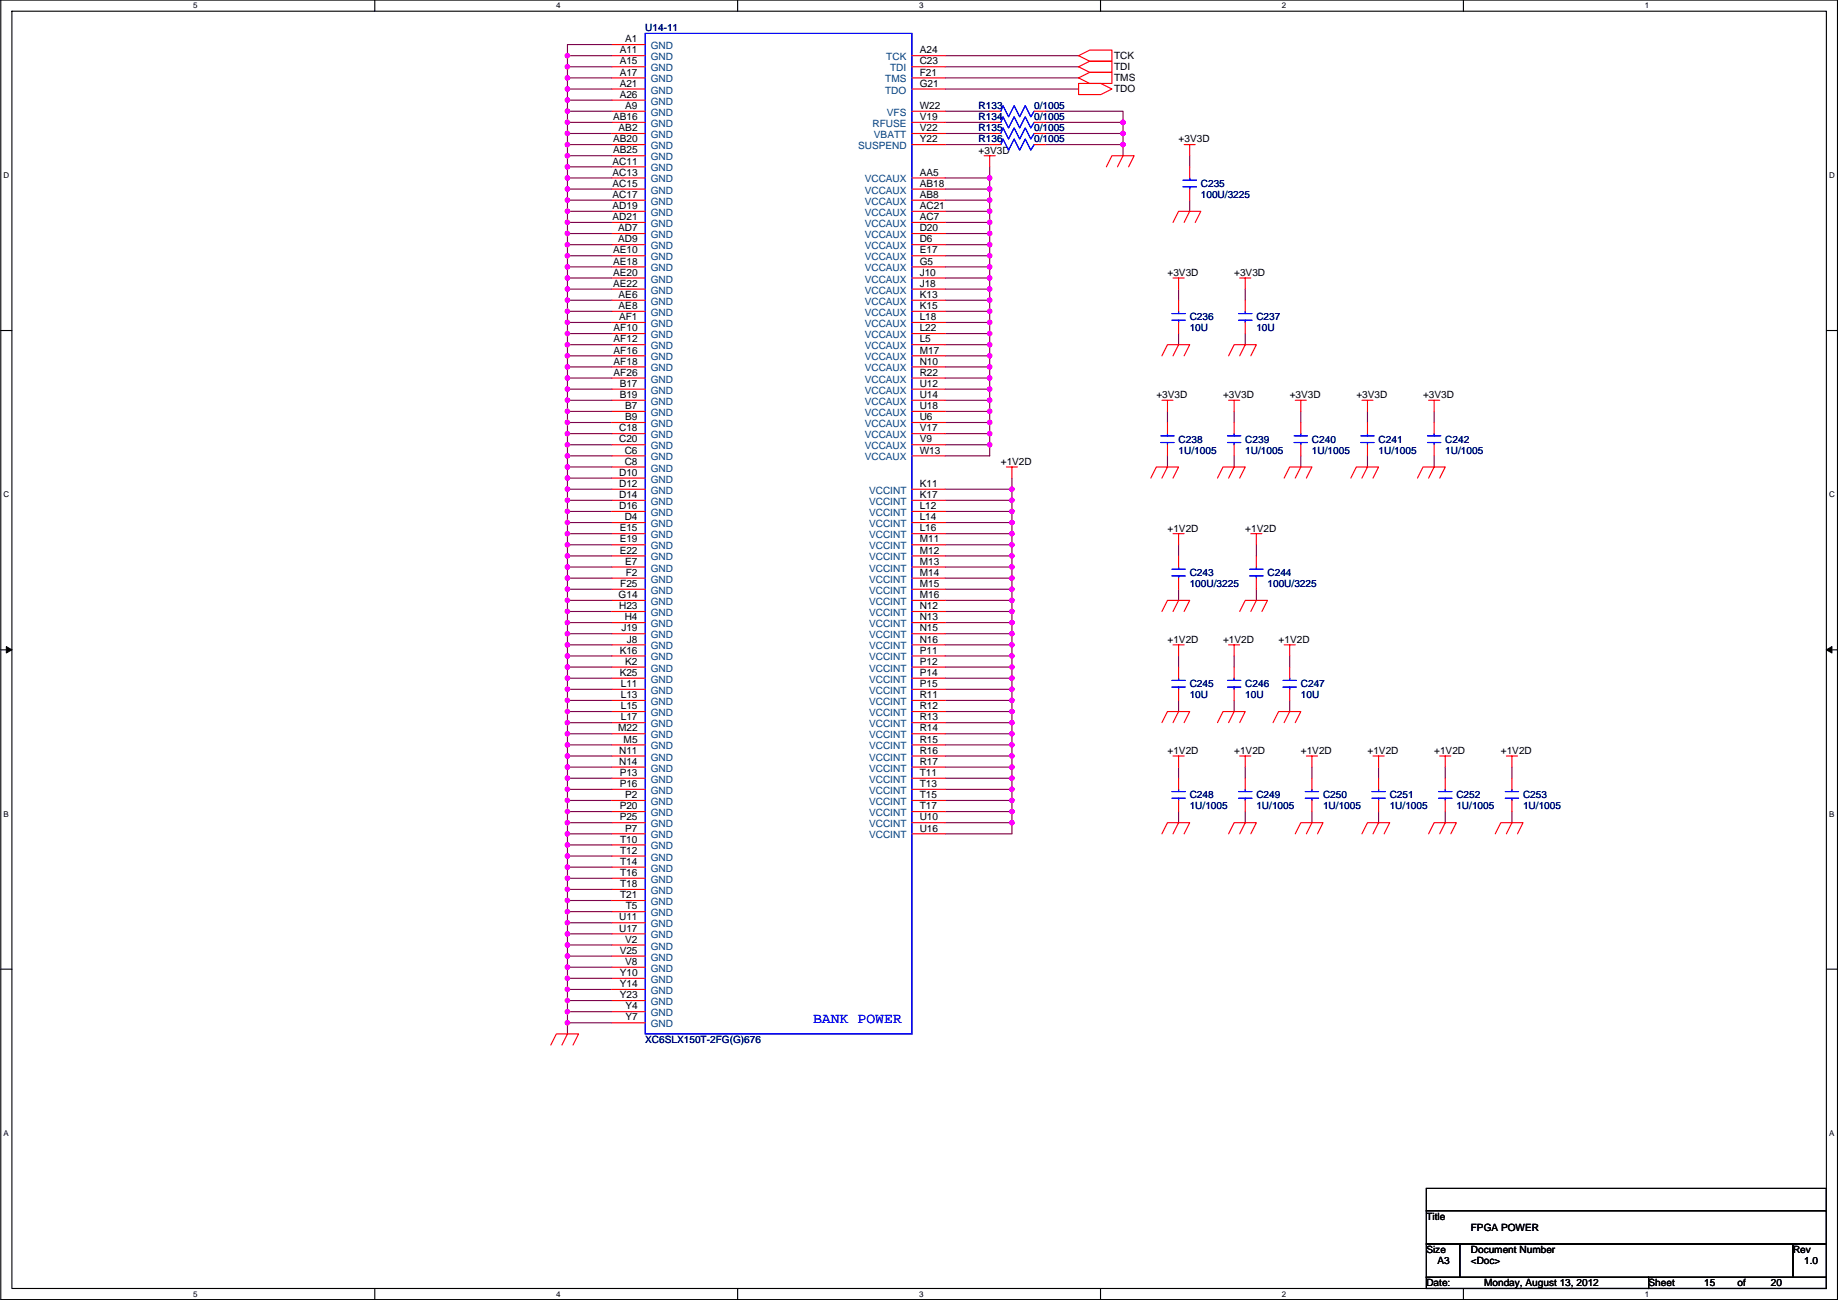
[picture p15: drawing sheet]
<svg xmlns="http://www.w3.org/2000/svg" width="420mm" height="297mm" viewBox="0 0 420 297" stroke-linecap="round" stroke-linejoin="round" font-family="sans-serif">
<defs><g id="words">
<text font-size="3.3" fill="#00f" x="185.9" y="233.8">BANK POWER</text>
<g font-size="2.3">
<text x="142.9" y="9.7">A1</text>
<text x="141.7" y="12.2">A11</text>
<text x="141.7" y="14.7">A15</text>
<text x="141.7" y="17.3">A17</text>
<text x="210.2" y="17.3">F21</text>
<text x="210.2" y="12.2">A24</text>
<text x="210.2" y="14.7">C23</text>
<text x="254.7" y="13.5">TCK</text>
<text x="254.7" y="16">TDI</text>
<text x="141.7" y="19.8">A21</text>
<text x="141.7" y="22.4">A26</text>
<text x="210.2" y="19.8">G21</text>
<text x="254.7" y="21.1">TDO</text>
<text x="254.7" y="18.6">TMS</text>
<text x="140.1" y="27.4">AB16</text>
<text x="141.4" y="30">AB2</text>
<text x="142.9" y="24.9">A9</text>
<text x="210.2" y="27.4">V19</text>
<text x="210.2" y="24.9">W22</text>
<text x="210.2" y="30">V22</text>
<text x="140.1" y="32.5">AB20</text>
<text x="140.1" y="35.1">AB25</text>
<text x="210.2" y="32.5">Y22</text>
<text x="223.7" y="35.1">+3V3D</text>
<text x="269.4" y="32.6">+3V3D</text>
<text x="140" y="37.6">AC11</text>
<text x="140" y="40.1">AC13</text>
<text x="210.2" y="40.1">AA5</text>
<text x="140" y="42.7">AC15</text>
<text x="140" y="45.2">AC17</text>
<text x="140" y="47.8">AD19</text>
<text x="210.2" y="42.7">AB18</text>
<text x="210.2" y="45.2">AB8</text>
<text x="210.2" y="47.8">AC21</text>
<text x="140" y="50.3">AD21</text>
<text x="141.3" y="52.8">AD7</text>
<text x="210.2" y="50.3">AC7</text>
<text x="210.2" y="52.8">D20</text>
<text x="140.1" y="57.9">AE10</text>
<text x="141.3" y="55.4">AD9</text>
<text x="210.2" y="55.4">D6</text>
<text x="210.2" y="57.9">E17</text>
<text x="140.1" y="60.5">AE18</text>
<text x="140.1" y="63">AE20</text>
<text x="140.1" y="65.5">AE22</text>
<text x="210.2" y="60.5">G5</text>
<text x="210.2" y="63">J10</text>
<text x="210.2" y="65.5">J18</text>
<text x="266.9" y="63">+3V3D</text>
<text x="282.1" y="63">+3V3D</text>
<text x="141.4" y="68.1">AE6</text>
<text x="141.4" y="70.6">AE8</text>
<text x="210.2" y="68.1">K13</text>
<text x="210.2" y="70.6">K15</text>
<text x="140.3" y="75.7">AF10</text>
<text x="141.5" y="73.2">AF1</text>
<text x="210.2" y="73.2">L18</text>
<text x="210.2" y="75.7">L22</text>
<text x="140.3" y="78.2">AF12</text>
<text x="140.3" y="80.8">AF16</text>
<text x="140.3" y="83.3">AF18</text>
<text x="210.2" y="78.2">L5</text>
<text x="210.2" y="80.8">M17</text>
<text x="210.2" y="83.3">N10</text>
<text x="140.3" y="85.9">AF26</text>
<text x="141.7" y="88.4">B17</text>
<text x="210.2" y="85.9">R22</text>
<text x="210.2" y="88.4">U12</text>
<text x="141.7" y="90.9">B19</text>
<text x="142.9" y="93.5">B7</text>
<text x="210.2" y="90.9">U14</text>
<text x="210.2" y="93.5">U18</text>
<text x="264.3" y="91">+3V3D</text>
<text x="279.6" y="91">+3V3D</text>
<text x="294.8" y="91">+3V3D</text>
<text x="310.1" y="91">+3V3D</text>
<text x="325.3" y="91">+3V3D</text>
<text x="141.5" y="98.6">C18</text>
<text x="141.5" y="101.1">C20</text>
<text x="142.9" y="96">B9</text>
<text x="210.2" y="96">U6</text>
<text x="210.2" y="98.6">V17</text>
<text x="210.2" y="101.1">V9</text>
<text x="142.8" y="103.6">C6</text>
<text x="142.8" y="106.2">C8</text>
<text x="210.2" y="103.6">W13</text>
<text x="228.8" y="106.2">+1V2D</text>
<text x="141.5" y="108.7">D10</text>
<text x="141.5" y="111.3">D12</text>
<text x="141.5" y="113.8">D14</text>
<text x="210.2" y="111.3">K11</text>
<text x="210.2" y="113.8">K17</text>
<text x="141.5" y="116.3">D16</text>
<text x="142.8" y="118.9">D4</text>
<text x="210.2" y="116.3">L12</text>
<text x="210.2" y="118.9">L14</text>
<text x="141.7" y="121.4">E15</text>
<text x="141.7" y="124">E19</text>
<text x="210.2" y="121.4">L16</text>
<text x="210.2" y="124">M11</text>
<text x="266.9" y="121.5">+1V2D</text>
<text x="284.7" y="121.5">+1V2D</text>
<text x="141.7" y="126.5">E22</text>
<text x="142.9" y="129">E7</text>
<text x="143.1" y="131.6">F2</text>
<text x="210.2" y="126.5">M12</text>
<text x="210.2" y="129">M13</text>
<text x="210.2" y="131.6">M14</text>
<text x="141.4" y="136.7">G14</text>
<text x="141.8" y="134.1">F25</text>
<text x="210.2" y="134.1">M15</text>
<text x="210.2" y="136.7">M16</text>
<text x="141.5" y="139.2">H23</text>
<text x="142.8" y="141.7">H4</text>
<text x="210.2" y="139.2">N12</text>
<text x="210.2" y="141.7">N13</text>
<text x="141.7" y="149.4">K16</text>
<text x="142" y="144.3">J19</text>
<text x="143.3" y="146.8">J8</text>
<text x="210.2" y="144.3">N15</text>
<text x="210.2" y="146.8">N16</text>
<text x="210.2" y="149.4">P11</text>
<text x="266.9" y="146.9">+1V2D</text>
<text x="279.6" y="146.9">+1V2D</text>
<text x="292.3" y="146.9">+1V2D</text>
<text x="141.7" y="154.4">K25</text>
<text x="142.9" y="151.9">K2</text>
<text x="210.2" y="151.9">P12</text>
<text x="210.2" y="154.4">P14</text>
<text x="141.9" y="157">L11</text>
<text x="141.9" y="159.5">L13</text>
<text x="210.2" y="157">P15</text>
<text x="210.2" y="159.5">R11</text>
<text x="141.3" y="167.1">M22</text>
<text x="141.9" y="162.1">L15</text>
<text x="141.9" y="164.6">L17</text>
<text x="210.2" y="162.1">R12</text>
<text x="210.2" y="164.6">R13</text>
<text x="210.2" y="167.1">R14</text>
<text x="141.5" y="172.2">N11</text>
<text x="142.6" y="169.7">M5</text>
<text x="210.2" y="169.7">R15</text>
<text x="210.2" y="172.2">R16</text>
<text x="266.9" y="172.3">+1V2D</text>
<text x="282.1" y="172.3">+1V2D</text>
<text x="297.4" y="172.3">+1V2D</text>
<text x="312.6" y="172.3">+1V2D</text>
<text x="327.8" y="172.3">+1V2D</text>
<text x="343.1" y="172.3">+1V2D</text>
<text x="141.5" y="174.8">N14</text>
<text x="141.7" y="177.3">P13</text>
<text x="141.7" y="179.8">P16</text>
<text x="210.2" y="174.8">R17</text>
<text x="210.2" y="177.3">T11</text>
<text x="210.2" y="179.8">T13</text>
<text x="141.7" y="184.9">P20</text>
<text x="142.9" y="182.4">P2</text>
<text x="210.2" y="182.4">T15</text>
<text x="210.2" y="184.9">T17</text>
<text x="141.7" y="187.5">P25</text>
<text x="142.9" y="190">P7</text>
<text x="210.2" y="187.5">U10</text>
<text x="210.2" y="190">U16</text>
<text x="141.8" y="192.5">T10</text>
<text x="141.8" y="195.1">T12</text>
<text x="141.8" y="197.6">T14</text>
<text x="141.8" y="200.2">T16</text>
<text x="141.8" y="202.7">T18</text>
<text x="141.8" y="205.2">T21</text>
<text x="143" y="207.8">T5</text>
<text x="141.5" y="210.3">U11</text>
<text x="141.5" y="212.9">U17</text>
<text x="142.9" y="215.4">V2</text>
<text x="141.7" y="217.9">V25</text>
<text x="142.9" y="220.5">V8</text>
<text x="141.7" y="223">Y10</text>
<text x="141.7" y="225.6">Y14</text>
<text x="141.7" y="228.1">Y23</text>
<text x="142.9" y="230.6">Y4</text>
<text x="142.9" y="233.2">Y7</text>
<text x="326.1" y="278.7">Title</text>
<text x="336.2" y="281.2">FPGA POWER</text>
<text x="326.1" y="286.3">Size</text>
<text x="336.2" y="286.3">Document Number</text>
<text x="409.9" y="286.3">Rev</text>
<text x="326.1" y="293.9">Date:</text>
<text x="328.6" y="288.8">A3</text>
<text x="336.2" y="288.8">&lt;Doc&gt;</text>
<text x="339.3" y="293.9">Monday, August 13, 2012</text>
<text x="376.9" y="293.9">Sheet</text>
<text x="389.6" y="293.9">15</text>
<text x="397.2" y="293.9">of</text>
<text x="404.8" y="293.9">20</text>
<text x="412.4" y="288.8">1.0</text>
</g>
<g font-size="2.3" fill="#000080">
<text x="147.5" y="7.2">U14-11</text>
<text x="223.7" y="24.9">R133</text>
<text x="223.7" y="27.5">R134</text>
<text x="236.4" y="24.9">0/1005</text>
<text x="236.4" y="27.5">0/1005</text>
<text x="223.7" y="30">R135</text>
<text x="223.7" y="32.6">R136</text>
<text x="236.4" y="30">0/1005</text>
<text x="236.4" y="32.6">0/1005</text>
<text x="274.5" y="42.7">C235</text>
<text x="274.5" y="45.3">100U/3225</text>
<text x="272" y="73.2">C236</text>
<text x="272" y="75.7">10U</text>
<text x="287.2" y="73.2">C237</text>
<text x="287.2" y="75.7">10U</text>
<text x="269.4" y="101.1">C238</text>
<text x="284.7" y="101.1">C239</text>
<text x="299.9" y="101.1">C240</text>
<text x="315.1" y="101.1">C241</text>
<text x="330.4" y="101.1">C242</text>
<text x="269.4" y="103.7">1U/1005</text>
<text x="284.7" y="103.7">1U/1005</text>
<text x="299.9" y="103.7">1U/1005</text>
<text x="315.1" y="103.7">1U/1005</text>
<text x="330.4" y="103.7">1U/1005</text>
<text x="272" y="131.6">C243</text>
<text x="289.7" y="131.6">C244</text>
<text x="272" y="134.2">100U/3225</text>
<text x="289.7" y="134.2">100U/3225</text>
<text x="272" y="157">C245</text>
<text x="272" y="159.6">10U</text>
<text x="284.7" y="157">C246</text>
<text x="284.7" y="159.6">10U</text>
<text x="297.4" y="157">C247</text>
<text x="297.4" y="159.6">10U</text>
<text x="272" y="182.4">C248</text>
<text x="272" y="185">1U/1005</text>
<text x="287.2" y="182.4">C249</text>
<text x="287.2" y="185">1U/1005</text>
<text x="302.4" y="182.4">C250</text>
<text x="302.4" y="185">1U/1005</text>
<text x="317.7" y="182.4">C251</text>
<text x="317.7" y="185">1U/1005</text>
<text x="332.9" y="182.4">C252</text>
<text x="332.9" y="185">1U/1005</text>
<text x="348.2" y="182.4">C253</text>
<text x="348.2" y="185">1U/1005</text>
<text x="147.5" y="238.3">XC6SLX150T-2FG(G)676</text>
</g>
<g font-size="2.3" fill="#004080">
<text x="148.8" y="11.2">GND</text>
<text x="148.8" y="13.8">GND</text>
<text x="148.8" y="16.3">GND</text>
<text x="202.6" y="13.8">TCK</text>
<text x="203.5" y="16.3">TDI</text>
<text x="148.8" y="18.8">GND</text>
<text x="148.8" y="21.4">GND</text>
<text x="148.8" y="23.9">GND</text>
<text x="202.3" y="21.4">TDO</text>
<text x="202.4" y="18.8">TMS</text>
<text x="148.8" y="26.5">GND</text>
<text x="148.8" y="29">GND</text>
<text x="199.4" y="29">RFUSE</text>
<text x="202.7" y="26.5">VFS</text>
<text x="148.8" y="31.5">GND</text>
<text x="148.8" y="34.1">GND</text>
<text x="196.1" y="34.1">SUSPEND</text>
<text x="199.8" y="31.5">VBATT</text>
<text x="148.8" y="36.6">GND</text>
<text x="148.8" y="39.2">GND</text>
<text x="148.8" y="41.7">GND</text>
<text x="197.7" y="41.7">VCCAUX</text>
<text x="148.8" y="44.2">GND</text>
<text x="148.8" y="46.8">GND</text>
<text x="197.7" y="44.2">VCCAUX</text>
<text x="197.7" y="46.8">VCCAUX</text>
<text x="148.8" y="49.3">GND</text>
<text x="148.8" y="51.9">GND</text>
<text x="197.7" y="49.3">VCCAUX</text>
<text x="197.7" y="51.9">VCCAUX</text>
<text x="148.8" y="54.4">GND</text>
<text x="148.8" y="56.9">GND</text>
<text x="148.8" y="59.5">GND</text>
<text x="197.7" y="54.4">VCCAUX</text>
<text x="197.7" y="56.9">VCCAUX</text>
<text x="197.7" y="59.5">VCCAUX</text>
<text x="148.8" y="62">GND</text>
<text x="148.8" y="64.6">GND</text>
<text x="197.7" y="62">VCCAUX</text>
<text x="197.7" y="64.6">VCCAUX</text>
<text x="148.8" y="67.1">GND</text>
<text x="148.8" y="69.6">GND</text>
<text x="197.7" y="67.1">VCCAUX</text>
<text x="197.7" y="69.6">VCCAUX</text>
<text x="148.8" y="72.2">GND</text>
<text x="148.8" y="74.7">GND</text>
<text x="148.8" y="77.3">GND</text>
<text x="197.7" y="72.2">VCCAUX</text>
<text x="197.7" y="74.7">VCCAUX</text>
<text x="197.7" y="77.3">VCCAUX</text>
<text x="148.8" y="79.8">GND</text>
<text x="148.8" y="82.3">GND</text>
<text x="197.7" y="79.8">VCCAUX</text>
<text x="197.7" y="82.3">VCCAUX</text>
<text x="148.8" y="84.9">GND</text>
<text x="148.8" y="87.4">GND</text>
<text x="148.8" y="90">GND</text>
<text x="197.7" y="84.9">VCCAUX</text>
<text x="197.7" y="87.4">VCCAUX</text>
<text x="197.7" y="90">VCCAUX</text>
<text x="148.8" y="92.5">GND</text>
<text x="148.8" y="95">GND</text>
<text x="197.7" y="92.5">VCCAUX</text>
<text x="197.7" y="95">VCCAUX</text>
<text x="148.8" y="97.6">GND</text>
<text x="148.8" y="100.1">GND</text>
<text x="197.7" y="97.6">VCCAUX</text>
<text x="197.7" y="100.1">VCCAUX</text>
<text x="148.8" y="102.7">GND</text>
<text x="148.8" y="105.2">GND</text>
<text x="148.8" y="107.7">GND</text>
<text x="197.7" y="102.7">VCCAUX</text>
<text x="197.7" y="105.2">VCCAUX</text>
<text x="148.8" y="110.3">GND</text>
<text x="148.8" y="112.8">GND</text>
<text x="198.7" y="112.8">VCCINT</text>
<text x="148.8" y="115.4">GND</text>
<text x="148.8" y="117.9">GND</text>
<text x="198.7" y="115.4">VCCINT</text>
<text x="198.7" y="117.9">VCCINT</text>
<text x="148.8" y="120.4">GND</text>
<text x="148.8" y="123">GND</text>
<text x="148.8" y="125.5">GND</text>
<text x="198.7" y="120.4">VCCINT</text>
<text x="198.7" y="123">VCCINT</text>
<text x="198.7" y="125.5">VCCINT</text>
<text x="148.8" y="128.1">GND</text>
<text x="148.8" y="130.6">GND</text>
<text x="198.7" y="128.1">VCCINT</text>
<text x="198.7" y="130.6">VCCINT</text>
<text x="148.8" y="133.1">GND</text>
<text x="148.8" y="135.7">GND</text>
<text x="198.7" y="133.1">VCCINT</text>
<text x="198.7" y="135.7">VCCINT</text>
<text x="148.8" y="138.2">GND</text>
<text x="148.8" y="140.8">GND</text>
<text x="148.8" y="143.3">GND</text>
<text x="198.7" y="138.2">VCCINT</text>
<text x="198.7" y="140.8">VCCINT</text>
<text x="198.7" y="143.3">VCCINT</text>
<text x="148.8" y="145.8">GND</text>
<text x="148.8" y="148.4">GND</text>
<text x="198.7" y="145.8">VCCINT</text>
<text x="198.7" y="148.4">VCCINT</text>
<text x="148.8" y="150.9">GND</text>
<text x="148.8" y="153.5">GND</text>
<text x="148.8" y="156">GND</text>
<text x="198.7" y="150.9">VCCINT</text>
<text x="198.7" y="153.5">VCCINT</text>
<text x="198.7" y="156">VCCINT</text>
<text x="148.8" y="158.5">GND</text>
<text x="148.8" y="161.1">GND</text>
<text x="198.7" y="158.5">VCCINT</text>
<text x="198.7" y="161.1">VCCINT</text>
<text x="148.8" y="163.6">GND</text>
<text x="148.8" y="166.2">GND</text>
<text x="198.7" y="163.6">VCCINT</text>
<text x="198.7" y="166.2">VCCINT</text>
<text x="148.8" y="168.7">GND</text>
<text x="148.8" y="171.2">GND</text>
<text x="148.8" y="173.8">GND</text>
<text x="198.7" y="168.7">VCCINT</text>
<text x="198.7" y="171.2">VCCINT</text>
<text x="198.7" y="173.8">VCCINT</text>
<text x="148.8" y="176.3">GND</text>
<text x="148.8" y="178.9">GND</text>
<text x="198.7" y="176.3">VCCINT</text>
<text x="198.7" y="178.9">VCCINT</text>
<text x="148.8" y="181.4">GND</text>
<text x="148.8" y="183.9">GND</text>
<text x="198.7" y="181.4">VCCINT</text>
<text x="198.7" y="183.9">VCCINT</text>
<text x="148.8" y="186.5">GND</text>
<text x="148.8" y="189">GND</text>
<text x="148.8" y="191.6">GND</text>
<text x="198.7" y="186.5">VCCINT</text>
<text x="198.7" y="189">VCCINT</text>
<text x="198.7" y="191.6">VCCINT</text>
<text x="148.8" y="194.1">GND</text>
<text x="148.8" y="196.6">GND</text>
<text x="148.8" y="199.2">GND</text>
<text x="148.8" y="201.7">GND</text>
<text x="148.8" y="204.3">GND</text>
<text x="148.8" y="206.8">GND</text>
<text x="148.8" y="209.3">GND</text>
<text x="148.8" y="211.9">GND</text>
<text x="148.8" y="214.4">GND</text>
<text x="148.8" y="217">GND</text>
<text x="148.8" y="219.5">GND</text>
<text x="148.8" y="222">GND</text>
<text x="148.8" y="224.6">GND</text>
<text x="148.8" y="227.1">GND</text>
<text x="148.8" y="229.7">GND</text>
<text x="148.8" y="232.2">GND</text>
<text x="148.8" y="234.7">GND</text>
</g>
<g font-size="1.8">
<text x="44.2" y="1.9">5</text>
<text x="127.1" y="1.9">4</text>
<text x="210.1" y="1.9">3</text>
<text x="293" y="1.9">2</text>
<text x="376" y="1.9">1</text>
<text x=".8" y="40.7">D</text>
<text x="418.1" y="40.7">D</text>
<text x=".8" y="113.6">C</text>
<text x="418.1" y="113.6">C</text>
<text x=".8" y="186.6">B</text>
<text x="418.1" y="186.6">B</text>
<text x=".8" y="259.5">A</text>
<text x="418.1" y="259.5">A</text>
<text x="44.2" y="296.3">5</text>
<text x="127.1" y="296.3">4</text>
<text x="210.1" y="296.3">3</text>
<text x="293" y="296.3">2</text>
<text x="376" y="296.3">1</text>
</g>
</g></defs>
<path d="M.2 0h419.8v296.9h-419.8zM2.7 2.6h414.8v291.8h-414.8z" fill="none" stroke="#000" stroke-width=".25"/>
<g fill="#fff">
<path d="M44.2 .3h1v2h-1z"/>
<path d="M44.2 294.7h1v2h-1z"/>
</g>
<path d="M85.7 0v2.6M85.7 294.4v2.5" fill="none" stroke="#000" stroke-width=".25"/>
<g fill="#fff">
<path d="M127.1 .3h1v2h-1z"/>
<path d="M127.1 294.7h1v2h-1z"/>
</g>
<path d="M168.6 0v2.6M168.6 294.4v2.5" fill="none" stroke="#000" stroke-width=".25"/>
<g fill="#fff">
<path d="M210.1 .3h1v2h-1z"/>
<path d="M210.1 294.7h1v2h-1z"/>
</g>
<path d="M251.6 0v2.6M251.6 294.4v2.5" fill="none" stroke="#000" stroke-width=".25"/>
<g fill="#fff">
<path d="M293 .3h1v2h-1z"/>
<path d="M293 294.7h1v2h-1z"/>
</g>
<path d="M334.5 0v2.6M334.5 294.4v2.5" fill="none" stroke="#000" stroke-width=".25"/>
<g fill="#fff">
<path d="M376 .3h1v2h-1z"/>
<path d="M376 294.7h1v2h-1z"/>
<path d="M.8 39h1.3v2.1h-1.3z"/>
<path d="M418.1 39h1.3v2.1h-1.3z"/>
<path d="M.8 112h1.3v2h-1.3z"/>
<path d="M418.1 112h1.3v2h-1.3z"/>
</g>
<path d="M.2 75.5h2.5M417.5 75.5h2.5" fill="none" stroke="#000" stroke-width=".25"/>
<g fill="#fff">
<path d="M.8 185h1.2v2h-1.2z"/>
<path d="M418.1 185h1.2v2h-1.2z"/>
</g>
<path d="M.2 148.5h2.5M417.5 148.5h2.5" fill="none" stroke="#000" stroke-width=".25"/>
<path d="M1.4 147.7l1.3 .8-1.3 .7zM417.5 148.5l1.3-.8v1.5z" fill="#000" stroke="#000" stroke-width=".23"/>
<g fill="#fff">
<path d="M.8 257.9h1.2v2h-1.2z"/>
<path d="M418.1 257.9h1.2v2h-1.2z"/>
</g>
<path d="M.2 221.4h2.5M417.5 221.4h2.5M326.1 271.5h91.4v5.1h-91.4zM326.1 276.6h91.4v7.6h-91.4zM326.1 291.9h50.8v2.5h-50.8zM326.1 284.2h7.6v7.7h-7.6zM333.7 284.2h76.2v7.7h-76.2zM376.9 291.9h40.6v2.5h-40.6zM409.9 284.2h7.6v7.7h-7.6z" fill="none" stroke="#000" stroke-width=".25"/>
<g fill="none" stroke="#800040" stroke-width=".25">
<path d="M129.7 12.7h10.2M129.7 15.3h10.2M129.7 17.8h10.2M129.7 12.7v223.5M139.9 10.2h-10.2v2.5M216.1 12.7h30.5M216.1 15.3h30.5M216.1 17.8h30.5M129.7 20.3h10.2M129.7 25.4h10.2M129.7 28h10.2M129.7 30.5h10.2"/>
<path d="M129.7 33h10.2M129.7 22.9h10.2M129.7 35.6h10.2M129.7 38.1h10.2M216.1 20.3h30.5M216.1 25.4h10.1M216.1 28h10.1M216.1 30.5h10.1M216.1 33h10.1M226.2 38.1v5.1M238.9 25.4h17.8v2.6M238.9 28h17.8"/>
<path d="M238.9 30.5h17.8M238.9 33h17.8M256.7 28v7.6M272 35.6v2.5M129.7 58.4h10.2M129.7 55.9h10.2M129.7 48.3h10.2M129.7 45.7h10.2M129.7 40.7h10.2M129.7 43.2h10.2M129.7 50.8h10.2M129.7 53.4h10.2"/>
<path d="M216.1 53.4h10.1v2.5M216.1 50.8h10.1v2.6M216.1 43.2h10.1v2.5M216.1 58.4h10.1M216.1 55.9h10.1M216.1 48.3h10.1M216.1 45.7h10.1M216.1 40.7h10.1M226.2 45.7v5.1M226.2 55.9v5.1M272 45.7v2.6M129.7 61h10.2"/>
<path d="M129.7 63.5h10.2M129.7 66.1h10.2M129.7 68.6h10.2M129.7 71.1h10.2M129.7 73.7h10.2M129.7 76.2h10.2M129.7 78.8h10.2M216.1 78.8h10.1v2.5M216.1 76.2h10.1v2.6M216.1 73.7h10.1v2.5M216.1 71.1h10.1v2.6M216.1 68.6h10.1v2.5"/>
<path d="M216.1 66.1h10.1v2.5M216.1 63.5h10.1v2.6M216.1 61h10.1v2.5M269.4 66.1v2.5M269.4 76.2v2.6M284.7 66.1v2.5M284.7 76.2v2.6M129.7 81.3h10.2M129.7 83.8h10.2M129.7 86.4h10.2M129.7 88.9h10.2M129.7 91.5h10.2"/>
<path d="M129.7 94h10.2M129.7 96.5h10.2M129.7 99.1h10.2M216.1 99.1h10.1v2.5M216.1 96.5h10.1v2.6M216.1 94h10.1v2.5M216.1 91.5h10.1v2.5M216.1 88.9h10.1v2.6M216.1 86.4h10.1v2.5M216.1 83.8h10.1v2.6M216.1 81.3h10.1v2.5M266.9 94v2.5"/>
<path d="M282.1 94v2.5M297.4 94v2.5M312.6 94v2.5M327.8 94v2.5M129.7 104.2h10.2M129.7 111.8h10.2M129.7 114.3h10.2M129.7 116.9h10.2M129.7 119.4h10.2M129.7 101.6h10.2M129.7 106.7h10.2M129.7 109.2h10.2"/>
<path d="M216.1 101.6h10.1v2.6h-10.1M216.1 111.8h15.2M216.1 114.3h15.2M216.1 116.9h15.2M216.1 119.4h15.2M231.3 109.2v81.3h-15.2M266.9 104.2v2.5M282.1 104.2v2.5M297.4 104.2v2.5M312.6 104.2v2.5M327.8 104.2v2.5M129.7 121.9h10.2"/>
<path d="M129.7 124.5h10.2M129.7 127h10.2M129.7 129.6h10.2M129.7 132.1h10.2M129.7 134.6h10.2M129.7 137.2h10.2M129.7 139.7h10.2M216.1 121.9h15.2M216.1 124.5h15.2M216.1 127h15.2M216.1 129.6h15.2M216.1 132.1h15.2"/>
<path d="M216.1 134.6h15.2M216.1 137.2h15.2M216.1 139.7h15.2M269.4 124.5v2.5M269.4 134.6v2.6M287.2 124.5v2.5M287.2 134.6v2.6M129.7 142.3h10.2M129.7 144.8h10.2M129.7 147.3h10.2M129.7 149.9h10.2M129.7 152.4h10.2"/>
<path d="M129.7 155h10.2M129.7 157.5h10.2M216.1 142.3h15.2M216.1 144.8h15.2M216.1 147.3h15.2M216.1 149.9h15.2M216.1 152.4h15.2M216.1 155h15.2M216.1 157.5h15.2M269.4 149.9v2.5M282.1 149.9v2.5M294.8 149.9v2.5"/>
<path d="M129.7 160h10.2M129.7 162.6h10.2M129.7 165.1h10.2M129.7 167.7h10.2M129.7 170.2h10.2M129.7 172.7h10.2M129.7 175.3h10.2M129.7 177.8h10.2M216.1 160h15.2M216.1 162.6h15.2M216.1 165.1h15.2M216.1 167.7h15.2"/>
<path d="M216.1 170.2h15.2M216.1 172.7h15.2M216.1 175.3h15.2M216.1 177.8h15.2M269.4 160v2.6M269.4 175.3v2.5M282.1 160v2.6M284.7 175.3v2.5M294.8 160v2.6M299.9 175.3v2.5M315.1 175.3v2.5M330.4 175.3v2.5"/>
<path d="M345.6 175.3v2.5M129.7 180.4h10.2M129.7 182.9h10.2M129.7 185.4h10.2M129.7 188h10.2M129.7 190.5h10.2M129.7 193.1h10.2M129.7 195.6h10.2M129.7 198.1h10.2M216.1 180.4h15.2M216.1 182.9h15.2M216.1 185.4h15.2"/>
<path d="M216.1 188h15.2M269.4 185.4v2.6M284.7 185.4v2.6M299.9 185.4v2.6M315.1 185.4v2.6M330.4 185.4v2.6M345.6 185.4v2.6M129.7 200.7h10.2M129.7 203.2h10.2M129.7 205.8h10.2M129.7 208.3h10.2M129.7 210.8h10.2"/>
<path d="M129.7 213.4h10.2M129.7 215.9h10.2M129.7 218.5h10.2M129.7 221h10.2M129.7 223.5h10.2M129.7 226.1h10.2M129.7 228.6h10.2M129.7 231.2h10.2M129.7 233.7h10.2"/>
</g>
<g fill="#f0f" stroke="#f0f" stroke-width=".25">
<circle cx="256.7" cy="33" r=".5"/>
<circle cx="256.7" cy="30.5" r=".5"/>
<circle cx="256.7" cy="27.9" r=".5"/>
<circle cx="226.2" cy="101.6" r=".5"/>
<circle cx="226.2" cy="99.1" r=".5"/>
<circle cx="226.2" cy="96.5" r=".5"/>
<circle cx="226.2" cy="94" r=".5"/>
<circle cx="226.2" cy="91.4" r=".5"/>
<circle cx="226.2" cy="88.9" r=".5"/>
<circle cx="226.2" cy="86.4" r=".5"/>
<circle cx="226.2" cy="83.8" r=".5"/>
<circle cx="226.2" cy="81.3" r=".5"/>
<circle cx="226.2" cy="78.7" r=".5"/>
<circle cx="226.2" cy="76.2" r=".5"/>
<circle cx="226.2" cy="73.7" r=".5"/>
<circle cx="226.2" cy="71.1" r=".5"/>
<circle cx="226.2" cy="68.6" r=".5"/>
<circle cx="226.2" cy="66" r=".5"/>
<circle cx="226.2" cy="63.5" r=".5"/>
<circle cx="226.2" cy="58.4" r=".5"/>
<circle cx="226.2" cy="61" r=".5"/>
<circle cx="226.2" cy="55.9" r=".5"/>
<circle cx="226.2" cy="53.3" r=".5"/>
<circle cx="226.2" cy="48.3" r=".5"/>
<circle cx="226.2" cy="50.8" r=".5"/>
<circle cx="226.2" cy="45.7" r=".5"/>
<circle cx="226.2" cy="40.6" r=".5"/>
<circle cx="226.2" cy="43.2" r=".5"/>
<circle cx="231.3" cy="111.8" r=".5"/>
<circle cx="231.3" cy="119.4" r=".5"/>
<circle cx="231.3" cy="132.1" r=".5"/>
<circle cx="231.3" cy="137.2" r=".5"/>
<circle cx="231.3" cy="142.2" r=".5"/>
<circle cx="231.3" cy="144.8" r=".5"/>
<circle cx="231.3" cy="147.3" r=".5"/>
<circle cx="231.3" cy="149.9" r=".5"/>
<circle cx="231.3" cy="170.2" r=".5"/>
<circle cx="231.3" cy="175.3" r=".5"/>
<circle cx="231.3" cy="182.9" r=".5"/>
<circle cx="231.3" cy="116.8" r=".5"/>
<circle cx="231.3" cy="154.9" r=".5"/>
<circle cx="231.3" cy="180.3" r=".5"/>
<circle cx="231.3" cy="129.5" r=".5"/>
<circle cx="231.3" cy="127" r=".5"/>
<circle cx="231.3" cy="124.5" r=".5"/>
<circle cx="231.3" cy="121.9" r=".5"/>
<circle cx="231.3" cy="114.3" r=".5"/>
<circle cx="231.3" cy="188" r=".5"/>
<circle cx="231.3" cy="185.4" r=".5"/>
<circle cx="231.3" cy="134.6" r=".5"/>
<circle cx="231.3" cy="167.6" r=".5"/>
<circle cx="231.3" cy="152.4" r=".5"/>
<circle cx="231.3" cy="139.7" r=".5"/>
<circle cx="231.3" cy="177.8" r=".5"/>
<circle cx="231.3" cy="165.1" r=".5"/>
<circle cx="231.3" cy="162.6" r=".5"/>
<circle cx="231.3" cy="160" r=".5"/>
<circle cx="231.3" cy="157.5" r=".5"/>
<circle cx="231.3" cy="172.7" r=".5"/>
<circle cx="129.7" cy="15.2" r=".5"/>
<circle cx="129.7" cy="17.8" r=".5"/>
<circle cx="129.7" cy="20.3" r=".5"/>
<circle cx="129.7" cy="22.9" r=".5"/>
<circle cx="129.7" cy="25.4" r=".5"/>
<circle cx="129.7" cy="55.9" r=".5"/>
<circle cx="129.7" cy="73.7" r=".5"/>
<circle cx="129.7" cy="81.3" r=".5"/>
<circle cx="129.7" cy="83.8" r=".5"/>
<circle cx="129.7" cy="86.4" r=".5"/>
<circle cx="129.7" cy="101.6" r=".5"/>
<circle cx="129.7" cy="104.1" r=".5"/>
<circle cx="129.7" cy="109.2" r=".5"/>
<circle cx="129.7" cy="116.8" r=".5"/>
<circle cx="129.7" cy="139.7" r=".5"/>
<circle cx="129.7" cy="142.2" r=".5"/>
<circle cx="129.7" cy="147.3" r=".5"/>
<circle cx="129.7" cy="149.9" r=".5"/>
<circle cx="129.7" cy="152.4" r=".5"/>
<circle cx="129.7" cy="198.1" r=".5"/>
<circle cx="129.7" cy="203.2" r=".5"/>
<circle cx="129.7" cy="205.7" r=".5"/>
<circle cx="129.7" cy="226.1" r=".5"/>
<circle cx="129.7" cy="12.7" r=".5"/>
<circle cx="129.7" cy="170.2" r=".5"/>
<circle cx="129.7" cy="157.5" r=".5"/>
<circle cx="129.7" cy="137.2" r=".5"/>
<circle cx="129.7" cy="129.5" r=".5"/>
<circle cx="129.7" cy="66" r=".5"/>
<circle cx="129.7" cy="63.5" r=".5"/>
<circle cx="129.7" cy="121.9" r=".5"/>
<circle cx="129.7" cy="195.6" r=".5"/>
<circle cx="129.7" cy="167.6" r=".5"/>
<circle cx="129.7" cy="165.1" r=".5"/>
<circle cx="129.7" cy="162.6" r=".5"/>
<circle cx="129.7" cy="160" r=".5"/>
<circle cx="129.7" cy="94" r=".5"/>
<circle cx="129.7" cy="78.7" r=".5"/>
<circle cx="129.7" cy="53.3" r=".5"/>
<circle cx="129.7" cy="50.8" r=".5"/>
<circle cx="129.7" cy="48.3" r=".5"/>
<circle cx="129.7" cy="45.7" r=".5"/>
<circle cx="129.7" cy="43.2" r=".5"/>
<circle cx="129.7" cy="40.6" r=".5"/>
<circle cx="129.7" cy="38.1" r=".5"/>
<circle cx="129.7" cy="193" r=".5"/>
<circle cx="129.7" cy="190.5" r=".5"/>
<circle cx="129.7" cy="185.4" r=".5"/>
<circle cx="129.7" cy="99.1" r=".5"/>
<circle cx="129.7" cy="88.9" r=".5"/>
<circle cx="129.7" cy="132.1" r=".5"/>
<circle cx="129.7" cy="114.3" r=".5"/>
<circle cx="129.7" cy="210.8" r=".5"/>
<circle cx="129.7" cy="134.6" r=".5"/>
<circle cx="129.7" cy="233.7" r=".5"/>
<circle cx="129.7" cy="231.1" r=".5"/>
<circle cx="129.7" cy="208.3" r=".5"/>
<circle cx="129.7" cy="180.3" r=".5"/>
<circle cx="129.7" cy="175.3" r=".5"/>
<circle cx="129.7" cy="223.5" r=".5"/>
<circle cx="129.7" cy="221" r=".5"/>
<circle cx="129.7" cy="124.5" r=".5"/>
<circle cx="129.7" cy="119.4" r=".5"/>
<circle cx="129.7" cy="30.5" r=".5"/>
<circle cx="129.7" cy="27.9" r=".5"/>
<circle cx="129.7" cy="228.6" r=".5"/>
<circle cx="129.7" cy="200.7" r=".5"/>
<circle cx="129.7" cy="172.7" r=".5"/>
<circle cx="129.7" cy="68.6" r=".5"/>
<circle cx="129.7" cy="111.8" r=".5"/>
<circle cx="129.7" cy="106.7" r=".5"/>
<circle cx="129.7" cy="76.2" r=".5"/>
<circle cx="129.7" cy="61" r=".5"/>
<circle cx="129.7" cy="58.4" r=".5"/>
<circle cx="129.7" cy="182.9" r=".5"/>
<circle cx="129.7" cy="144.8" r=".5"/>
<circle cx="129.7" cy="177.8" r=".5"/>
<circle cx="129.7" cy="154.9" r=".5"/>
<circle cx="129.7" cy="71.1" r=".5"/>
<circle cx="129.7" cy="188" r=".5"/>
<circle cx="129.7" cy="215.9" r=".5"/>
<circle cx="129.7" cy="213.4" r=".5"/>
<circle cx="129.7" cy="96.5" r=".5"/>
<circle cx="129.7" cy="218.4" r=".5"/>
<circle cx="129.7" cy="127" r=".5"/>
<circle cx="129.7" cy="91.4" r=".5"/>
<circle cx="129.7" cy="35.6" r=".5"/>
<circle cx="129.7" cy="33" r=".5"/>
</g>
<g fill="none" stroke="#f00" stroke-width=".25">
<path d="M139.9 10.2h7.6M139.9 12.7h7.6M139.9 15.3h7.6M139.9 17.8h7.6M208.5 12.7h7.6M208.5 15.3h7.6M208.5 17.8h7.6M246.6 19.1h5l2.6 1.2-2.6 1.3h-5zM246.6 12.7l2.5-1.2h5.1v2.5h-5.1zM246.6 15.3l2.5-1.3h5.1v2.5h-5.1zM246.6 17.8l2.5-1.3h5.1v2.6h-5.1zM139.9 35.6h7.6"/>
<path d="M139.9 33h7.6M139.9 30.5h7.6M139.9 20.3h7.6M139.9 22.9h7.6M139.9 25.4h7.6M139.9 28h7.6M139.9 38.1h7.6M208.5 33h7.6M208.5 30.5h7.6M208.5 20.3h7.6M208.5 25.4h7.6M208.5 28h7.6"/>
<path d="M225 35.6h2.5M226.2 35.6v2.5M226.2 33h2.6M226.2 30.5h2.6M226.2 25.4h2.6M226.2 28h2.6M236.4 33h2.5M236.4 30.5h2.5M236.4 25.4h2.5M236.4 28h2.5M252.9 38.1l1.3-2.5h5.1l-1.3 2.5M256.7 35.6l-1.3 2.5"/>
<path d="M270.7 33h2.5M272 33v2.6M272 38.1v2.6M139.9 40.7h7.6M139.9 43.2h7.6M139.9 45.7h7.6M139.9 48.3h7.6M139.9 50.8h7.6M139.9 53.4h7.6M139.9 55.9h7.6M139.9 58.4h7.6M208.5 40.7h7.6"/>
<path d="M208.5 43.2h7.6M208.5 45.7h7.6M208.5 48.3h7.6M208.5 50.8h7.6M208.5 53.4h7.6M208.5 55.9h7.6M208.5 58.4h7.6M268.1 50.8l1.3-2.5h5.1l-1.3 2.5M272 48.3l-1.3 2.5M272 43.2v2.5M139.9 63.5h7.6M139.9 61h7.6"/>
<path d="M139.9 66.1h7.6M139.9 68.6h7.6M139.9 71.1h7.6M139.9 73.7h7.6M139.9 76.2h7.6M139.9 78.8h7.6M208.5 63.5h7.6M208.5 61h7.6M208.5 66.1h7.6M208.5 68.6h7.6M208.5 71.1h7.6M208.5 73.7h7.6"/>
<path d="M208.5 76.2h7.6M208.5 78.8h7.6M268.1 63.5h2.6M269.4 78.8l-1.3 2.5M269.4 63.5v2.6M269.4 68.6v2.5M269.4 73.7v2.5M283.4 63.5h2.5M284.7 78.8l-1.3 2.5M284.7 63.5v2.6M284.7 68.6v2.5M284.7 73.7v2.5"/>
<path d="M139.9 91.5h7.6M139.9 81.3h7.6M139.9 83.8h7.6M139.9 86.4h7.6M139.9 88.9h7.6M139.9 94h7.6M139.9 96.5h7.6M139.9 99.1h7.6M208.5 91.5h7.6M208.5 81.3h7.6M208.5 83.8h7.6M208.5 86.4h7.6"/>
<path d="M208.5 88.9h7.6M208.5 94h7.6M208.5 96.5h7.6M208.5 99.1h7.6M265.6 81.3l1.3-2.5h5.1l-1.3 2.5M265.6 91.5h2.5M266.9 91.5v2.5M266.9 96.5v2.6M280.8 81.3l1.3-2.5h5.1l-1.3 2.5M280.8 91.5h2.6M282.1 91.5v2.5M282.1 96.5v2.6"/>
<path d="M296.1 91.5h2.5M297.4 91.5v2.5M297.4 96.5v2.6M311.3 91.5h2.6M312.6 91.5v2.5M312.6 96.5v2.6M326.6 91.5h2.5M327.8 91.5v2.5M327.8 96.5v2.6M139.9 106.7h7.6M139.9 101.6h7.6M139.9 104.2h7.6"/>
<path d="M139.9 109.2h7.6M139.9 111.8h7.6M139.9 114.3h7.6M139.9 116.9h7.6M139.9 119.4h7.6M208.5 101.6h7.6M208.5 104.2h7.6M208.5 111.8h7.6M208.5 114.3h7.6M208.5 116.9h7.6M208.5 119.4h7.6M230 106.7h2.6"/>
<path d="M231.3 106.7v2.5M263.1 109.2l1.2-2.5h5.1l-1.3 2.5M266.9 106.7l-1.3 2.5M266.9 101.6v2.6M278.3 109.2l1.3-2.5h5.1l-1.3 2.5M282.1 106.7l-1.3 2.5M282.1 101.6v2.6M293.5 109.2l1.3-2.5h5.1l-1.3 2.5M297.4 106.7l-1.3 2.5M297.4 101.6v2.6M308.8 109.2l1.3-2.5h5l-1.2 2.5M312.6 106.7l-1.3 2.5"/>
<path d="M312.6 101.6v2.6M324 109.2l1.3-2.5h5.1l-1.3 2.5M327.8 106.7l-1.2 2.5M327.8 101.6v2.6M139.9 121.9h7.6M139.9 124.5h7.6M139.9 127h7.6M139.9 129.6h7.6M139.9 132.1h7.6M139.9 134.6h7.6M139.9 137.2h7.6M139.9 139.7h7.6"/>
<path d="M208.5 121.9h7.6M208.5 124.5h7.6M208.5 127h7.6M208.5 129.6h7.6M208.5 132.1h7.6M208.5 134.6h7.6M208.5 137.2h7.6M208.5 139.7h7.6M265.6 139.7l1.3-2.5h5.1l-1.3 2.5M268.1 121.9h2.6M269.4 121.9v2.6M269.4 127v2.6"/>
<path d="M269.4 132.1v2.5M269.4 137.2l-1.3 2.5M283.4 139.7l1.3-2.5h5l-1.2 2.5M285.9 121.9h2.6M287.2 137.2l-1.3 2.5M287.2 121.9v2.6M287.2 127v2.6M287.2 132.1v2.5M139.9 147.3h7.6M139.9 142.3h7.6M139.9 144.8h7.6M139.9 149.9h7.6"/>
<path d="M139.9 152.4h7.6M139.9 155h7.6M139.9 157.5h7.6M208.5 147.3h7.6M208.5 142.3h7.6M208.5 144.8h7.6M208.5 149.9h7.6M208.5 152.4h7.6M208.5 155h7.6M208.5 157.5h7.6M268.1 147.3h2.6M269.4 147.3v2.6"/>
<path d="M269.4 152.4v2.6M269.4 157.5v2.5M280.8 147.3h2.6M282.1 147.3v2.6M282.1 152.4v2.6M282.1 157.5v2.5M293.5 147.3h2.6M294.8 147.3v2.6M294.8 152.4v2.6M294.8 157.5v2.5M139.9 172.7h7.6M139.9 160h7.6"/>
<path d="M139.9 162.6h7.6M139.9 165.1h7.6M139.9 167.7h7.6M139.9 170.2h7.6M139.9 175.3h7.6M139.9 177.8h7.6M208.5 172.7h7.6M208.5 160h7.6M208.5 162.6h7.6M208.5 165.1h7.6M208.5 167.7h7.6M208.5 170.2h7.6"/>
<path d="M208.5 175.3h7.6M208.5 177.8h7.6M265.6 165.1l1.3-2.5h5.1l-1.3 2.5M268.1 172.7h2.6M269.4 172.7v2.6M269.4 177.8v2.6M269.4 162.6l-1.3 2.5M278.3 165.1l1.3-2.5h5.1l-1.3 2.5M282.1 162.6l-1.3 2.5M283.4 172.7h2.5M284.7 172.7v2.6M284.7 177.8v2.6"/>
<path d="M291 165.1l1.3-2.5h5.1l-1.3 2.5M294.8 162.6l-1.3 2.5M298.6 172.7h2.6M299.9 172.7v2.6M299.9 177.8v2.6M313.9 172.7h2.5M315.1 172.7v2.6M315.1 177.8v2.6M329.1 172.7h2.5M330.4 172.7v2.6M330.4 177.8v2.6M344.3 172.7h2.6"/>
<path d="M345.6 172.7v2.6M345.6 177.8v2.6M139.9 180.4h7.6M139.9 182.9h7.6M139.9 185.4h7.6M139.9 188h7.6M139.9 190.5h7.6M139.9 193.1h7.6M139.9 195.6h7.6M139.9 198.1h7.6M208.5 180.4h7.6M208.5 182.9h7.6"/>
<path d="M208.5 185.4h7.6M208.5 188h7.6M208.5 190.5h7.6M265.6 190.5l1.3-2.5h5.1l-1.3 2.5M269.4 182.9v2.5M269.4 188l-1.3 2.5M280.8 190.5l1.3-2.5h5.1l-1.3 2.5M284.7 182.9v2.5M284.7 188l-1.3 2.5M296.1 190.5l1.3-2.5h5l-1.2 2.5M299.9 188l-1.3 2.5M299.9 182.9v2.5"/>
<path d="M311.3 190.5l1.3-2.5h5.1l-1.3 2.5M315.1 188l-1.2 2.5M315.1 182.9v2.5M326.6 190.5l1.2-2.5h5.1l-1.3 2.5M330.4 188l-1.3 2.5M330.4 182.9v2.5M341.8 190.5l1.3-2.5h5.1l-1.3 2.5M345.6 188l-1.3 2.5M345.6 182.9v2.5M139.9 200.7h7.6M139.9 203.2h7.6M139.9 205.8h7.6"/>
<path d="M139.9 208.3h7.6M139.9 210.8h7.6M139.9 213.4h7.6M139.9 215.9h7.6M139.9 218.5h7.6M125.9 238.8l1.3-2.6h5.1l-1.3 2.6M129.7 236.2l-1.3 2.6M139.9 221h7.6M139.9 223.5h7.6M139.9 226.1h7.6M139.9 228.6h7.6M139.9 231.2h7.6"/>
<path d="M139.9 233.7h7.6"/>
</g>
<g fill="none" stroke="#00f" stroke-width=".25">
<path d="M147.5 7.6h61v228.6h-61zM228.8 30.5l.5-1.3 1.3 2.6 1.2-2.6 1.3 2.6 1.3-2.6 1.2 2.6 .8-1.3M228.8 33l.5-1.2 1.3 2.5 1.2-2.5 1.3 2.5 1.3-2.5 1.2 2.5 .8-1.3M228.8 25.4l.5-1.2 1.3 2.5 1.2-2.5 1.3 2.5 1.3-2.5 1.2 2.5 .8-1.3M228.8 28l.5-1.3 1.3 2.5 1.2-2.5 1.3 2.5 1.3-2.5 1.2 2.5 .8-1.2M270.4 42.7h3.1M270.4 41.2h3.1M272 40.7v.5M272 42.7v.5M267.9 73.2h3M267.9 71.6h3M269.4 71.1v.5"/>
<path d="M269.4 73.2v.5M283.1 73.2h3.1M283.1 71.6h3.1M284.7 71.1v.5M284.7 73.2v.5M265.4 99.6h3M266.9 99.1v.5M280.6 99.6h3M282.1 99.1v.5M295.8 99.6h3.1M297.4 99.1v.5M311.1 99.6h3"/>
<path d="M312.6 99.1v.5M326.3 99.6h3.1M327.8 99.1v.5M265.4 101.1h3M266.9 101.1v.5M280.6 101.1h3M282.1 101.1v.5M295.8 101.1h3.1M297.4 101.1v.5M311.1 101.1h3M312.6 101.1v.5M326.3 101.1h3.1"/>
<path d="M327.8 101.1v.5M267.9 131.6h3M267.9 130.1h3M269.4 129.6v.5M269.4 131.6v.5M285.7 131.6h3M285.7 130.1h3M287.2 129.6v.5M287.2 131.6v.5M267.9 157h3M267.9 155.5h3M269.4 155v.5"/>
<path d="M269.4 157v.5M280.6 157h3M280.6 155.5h3M282.1 155v.5M282.1 157v.5M293.3 157h3M293.3 155.5h3M294.8 155v.5M294.8 157v.5M267.9 182.4h3M267.9 180.9h3M269.4 180.4v.5"/>
<path d="M269.4 182.4v.5M283.1 182.4h3.1M283.1 180.9h3.1M284.7 180.4v.5M284.7 182.4v.5M298.4 182.4h3M298.4 180.9h3M299.9 180.4v.5M299.9 182.4v.5M313.6 182.4h3.1M313.6 180.9h3.1M315.1 180.4v.5"/>
<path d="M315.1 182.4v.5M328.9 182.4h3M328.9 180.9h3M330.4 180.4v.5M330.4 182.4v.5M344.1 182.4h3M344.1 180.9h3M345.6 180.4v.5M345.6 182.4v.5"/>
</g>
<use href="#words"/>
</svg>
